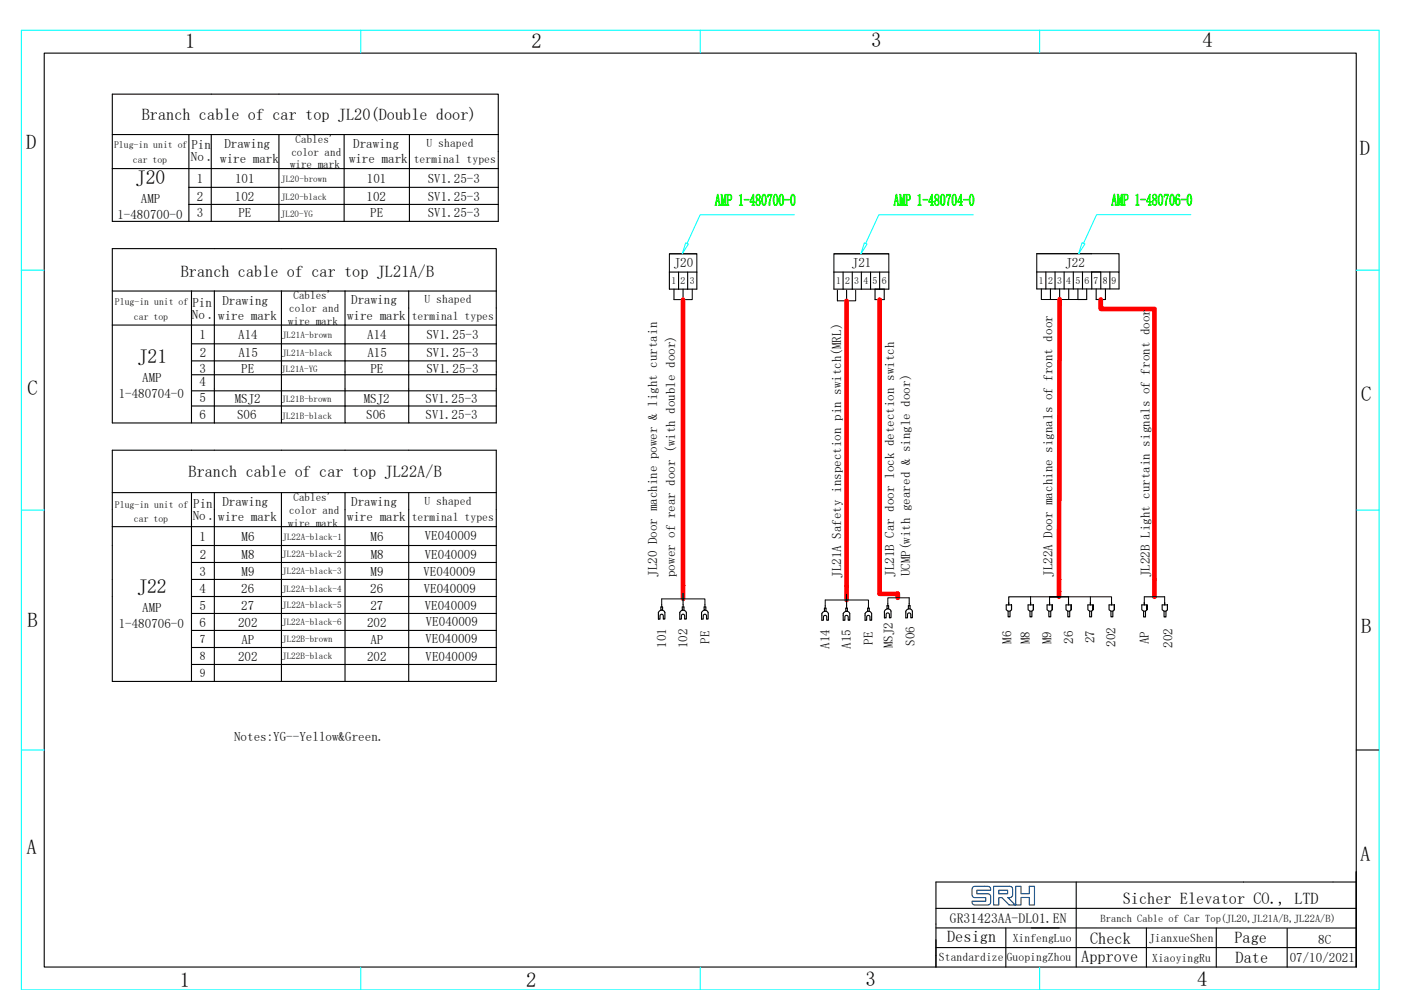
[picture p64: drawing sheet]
<svg xmlns="http://www.w3.org/2000/svg" width="297mm" height="210mm" viewBox="0 0 297 210" stroke-linecap="round" stroke-linejoin="round" font-family="sans-serif">
<defs><g id="words">
<g font-size="4.4">
<text x="39.3" y="10.1">1</text>
<text x="112.7" y="10.1">2</text>
<text x="184.7" y="10">3</text>
<text x="254.9" y="10">4</text>
<text x="5.5" y="31.7">D</text>
<text x="288.3" y="32.9">D</text>
<text x="5.8" y="83.7">C</text>
<text x="288.6" y="85">C</text>
<text x="5.8" y="133">B</text>
<text x="288.6" y="134.2">B</text>
<text x="5.6" y="181.2">A</text>
<text x="288.4" y="182.5">A</text>
<text x="38.1" y="209.3">1</text>
<text x="111.5" y="209.3">2</text>
<text x="183.5" y="209.1">3</text>
<text x="253.8" y="209.1">4</text>
</g>
<g font-size="4.1">
<text x="28.8" y="39.1">J20</text>
<text x="29.2" y="77.1">J21</text>
<text x="29.1" y="125.9">J22</text>
</g>
<g font-size="3.5">
<text x="30.1" y="25.6">Branch cable of car top JL20(Double door)</text>
<text x="38.3" y="58.7">Branch cable of car top JL21A/B</text>
<text x="40" y="101.2">Branch cable of car top JL22A/B</text>
<text x="238" y="191.7">Sicher Elevator CO., LTD</text>
<text x="200.8" y="199.9">Design</text>
<text x="231.1" y="200.2">Check</text>
<text x="261.7" y="200">Page</text>
<text x="229.3" y="204">Approve</text>
<text x="262" y="204.2">Date</text>
</g>
<text font-size="2.9" x="201.4" y="195.8">GR31423AA-DL01.EN</text>
<g font-size="2.8">
<text x="40.5" y="34.2">No .</text>
<text x="40.6" y="31.6">Pin</text>
<text x="46.7" y="34.6">wire mark</text>
<text x="47.6" y="31.4">Drawing</text>
<text x="74" y="34.6">wire mark</text>
<text x="74.9" y="31.4">Drawing</text>
<text x="41.7" y="38.7">1</text>
<text x="49.8" y="38.7">101</text>
<text x="77.8" y="38.7">101</text>
<text x="90.7" y="38.7">SV1.25-3</text>
<text x="24.9" y="46.5">1-480700-0</text>
<text x="29.9" y="43">AMP</text>
<text x="41.7" y="46.1">3</text>
<text x="41.7" y="42.5">2</text>
<text x="49.8" y="42.5">102</text>
<text x="50.6" y="46.1">PE</text>
<text x="77.7" y="42.5">102</text>
<text x="78.5" y="46.1">PE</text>
<text x="90.7" y="42.5">SV1.25-3</text>
<text x="90.7" y="46.1">SV1.25-3</text>
<text x="142.9" y="56.6">J20</text>
<text x="180.6" y="56.6">J21</text>
<text x="225.9" y="56.6">J22</text>
<text x="40.8" y="65.1">Pin</text>
<text x="47.2" y="64.6">Drawing</text>
<text x="74.5" y="64.6">Drawing</text>
<text x="40.7" y="67.7">No .</text>
<text x="42.3" y="71.9">1</text>
<text x="46.3" y="67.8">wire mark</text>
<text x="50.5" y="71.9">A14</text>
<text x="73.6" y="67.8">wire mark</text>
<text x="77.9" y="71.9">A14</text>
<text x="90.4" y="71.9">SV1.25-3</text>
<text x="42.3" y="75.7">2</text>
<text x="50.5" y="75.7">A15</text>
<text x="77.9" y="75.7">A15</text>
<text x="90.4" y="75.7">SV1.25-3</text>
<text x="30.2" y="80.9">AMP</text>
<text x="42.3" y="79">3</text>
<text x="42.3" y="81.9">4</text>
<text x="51.2" y="79">PE</text>
<text x="78.5" y="79">PE</text>
<text x="90.4" y="79">SV1.25-3</text>
<text x="25.2" y="84.5">1-480704-0</text>
<text x="42.3" y="85.3">5</text>
<text x="42.3" y="88.9">6</text>
<text x="49.8" y="85.5">MSJ2</text>
<text x="50.3" y="88.9">S06</text>
<text x="77.1" y="85.5">MSJ2</text>
<text x="77.6" y="88.9">S06</text>
<text x="90.2" y="85.5">SV1.25-3</text>
<text x="90.2" y="88.8">SV1.25-3</text>
<text x="41" y="107.7">Pin</text>
<text x="47.2" y="107.3">Drawing</text>
<text x="74.5" y="107.3">Drawing</text>
<text x="40.9" y="110.3">No .</text>
<text x="46.3" y="110.6">wire mark</text>
<text x="73.6" y="110.5">wire mark</text>
<text x="42.3" y="114.7">1</text>
<text x="42.3" y="118.5">2</text>
<text x="51.2" y="118.5">M8</text>
<text x="51.2" y="114.7">M6</text>
<text x="78.6" y="114.7">M6</text>
<text x="78.6" y="118.5">M8</text>
<text x="90.1" y="118.5">VE040009</text>
<text x="90.1" y="114.4">VE040009</text>
<text x="42.3" y="125.7">4</text>
<text x="42.3" y="122.1">3</text>
<text x="51.2" y="125.7">26</text>
<text x="51.2" y="122.1">M9</text>
<text x="78.5" y="125.7">26</text>
<text x="78.6" y="122.1">M9</text>
<text x="89.8" y="122.1">VE040009</text>
<text x="89.8" y="125.7">VE040009</text>
<text x="139.3" y="122.3" transform="rotate(-90 139.3 122.3)">JL20 Door machine power &amp; light curtain</text>
<text x="143.2" y="122.4" transform="rotate(-90 143.2 122.4)">power of rear door (with double door)</text>
<text x="178.4" y="122.6" transform="rotate(-90 178.4 122.6)">JL21A Safety inspection pin switch(MRL)</text>
<text x="189.6" y="122.4" transform="rotate(-90 189.6 122.4)">JL21B Car door lock detection switch</text>
<text x="193" y="122.3" transform="rotate(-90 193 122.3)">UCMP(with geared &amp; single door)</text>
<text x="223.1" y="122.4" transform="rotate(-90 223.1 122.4)">JL22A Door machine signals of front door</text>
<text x="243.8" y="122.4" transform="rotate(-90 243.8 122.4)">JL22B Light curtain signals of front door</text>
<text x="30.2" y="129.7">AMP</text>
<text x="42.3" y="129.3">5</text>
<text x="51.2" y="129.3">27</text>
<text x="78.5" y="129.3">27</text>
<text x="90" y="129.4">VE040009</text>
<text x="25.2" y="133.3">1-480706-0</text>
<text x="42.3" y="132.9">6</text>
<text x="50.5" y="132.9">202</text>
<text x="51.2" y="136.5">AP</text>
<text x="77.8" y="132.9">202</text>
<text x="78.5" y="136.5">AP</text>
<text x="90.2" y="136.3">VE040009</text>
<text x="90.3" y="132.9">VE040009</text>
<text x="141.2" y="137.4" transform="rotate(-90 141.2 137.4)">101</text>
<text x="145.8" y="137.5" transform="rotate(-90 145.8 137.5)">102</text>
<text x="150.4" y="136.5" transform="rotate(-90 150.4 136.5)">PE</text>
<text x="175.9" y="137.6" transform="rotate(-90 175.9 137.6)">A14</text>
<text x="180.4" y="137.6" transform="rotate(-90 180.4 137.6)">A15</text>
<text x="185.1" y="136.7" transform="rotate(-90 185.1 136.7)">PE</text>
<text x="189.3" y="137.5" transform="rotate(-90 189.3 137.5)">MSJ2</text>
<text x="194" y="136.9" transform="rotate(-90 194 136.9)">S06</text>
<text x="214.5" y="136.6" transform="rotate(-90 214.5 136.6)">M6</text>
<text x="218.4" y="136.6" transform="rotate(-90 218.4 136.6)">M8</text>
<text x="222.9" y="136.7" transform="rotate(-90 222.9 136.7)">M9</text>
<text x="227.5" y="136.5" transform="rotate(-90 227.5 136.5)">26</text>
<text x="232.1" y="136.5" transform="rotate(-90 232.1 136.5)">27</text>
<text x="236.5" y="137.2" transform="rotate(-90 236.5 137.2)">202</text>
<text x="243.6" y="136.6" transform="rotate(-90 243.6 136.6)">AP</text>
<text x="248.6" y="137.3" transform="rotate(-90 248.6 137.3)">202</text>
<text x="50.5" y="140.1">202</text>
<text x="77.8" y="140.1">202</text>
<text x="90.2" y="140.2">VE040009</text>
<text x="49.6" y="157.2">Notes:YG--Yellow&amp;Green.</text>
<text x="279.5" y="200.1">8C</text>
<text x="273.5" y="204.1">07/10/2021</text>
</g>
<g font-size="2.5">
<text x="87.7" y="34.7">terminal types</text>
<text x="90.4" y="31.1">U shaped</text>
<text x="90" y="64.3">U shaped</text>
<text x="87.3" y="67.8">terminal types</text>
<text x="90" y="107.1">U shaped</text>
<text x="87.3" y="110.6">terminal types</text>
<text x="42.4" y="136.4">7</text>
<text x="42.4" y="143.6">9</text>
<text x="42.4" y="140">8</text>
<text x="199.1" y="203.9">Standardize</text>
<text x="213.5" y="203.8">GuopingZhou</text>
<text x="214.7" y="199.8">XinfengLuo</text>
<text x="243.6" y="199.8">JianxueShen</text>
<text x="244.3" y="203.9">XiaoyingRu</text>
</g>
<g font-size="2.3">
<text x="61.5" y="35.7">wire mark</text>
<text x="61.8" y="33">color and</text>
<text x="62.7" y="30.3">Cables'</text>
<text x="62.2" y="63.4">Cables'</text>
<text x="61.1" y="68.9">wire mark</text>
<text x="61.3" y="66.2">color and</text>
<text x="62.2" y="106.2">Cables'</text>
<text x="61.1" y="111.7">wire mark</text>
<text x="61.3" y="109">color and</text>
</g>
<text font-size="2.2" x="233.4" y="195.6">Branch Cable of Car Top(JL20,JL21A/B,JL22A/B)</text>
<g font-size="2.1">
<text x="24.2" y="31.5">Plug-in unit of</text>
<text x="28.2" y="34.6">car top</text>
<text x="24.4" y="64.7">Plug-in unit of</text>
<text x="142.3" y="60.2">1</text>
<text x="144.3" y="60.2">2</text>
<text x="146.2" y="60.2">3</text>
<text x="177.2" y="60.2">1</text>
<text x="179.2" y="60.2">2</text>
<text x="181.1" y="60.2">3 4 5 6</text>
<text x="220.2" y="60.2">1</text>
<text x="222.2" y="60.2">2</text>
<text x="224.1" y="60.2">3 4 5 6</text>
<text x="231.9" y="60.2">7 8 9</text>
<text x="28.4" y="67.8">car top</text>
<text x="24.4" y="107.7">Plug-in unit of</text>
<text x="28.4" y="110.7">car top</text>
</g>
<g font-size="1.9">
<text x="59.6" y="38.6">JL20-brown</text>
<text x="59.6" y="46">JL20-YG</text>
<text x="59.6" y="42.4">JL20-black</text>
<text x="59.8" y="71.8">JL21A-brown</text>
<text x="59.8" y="75.6">JL21A-black</text>
<text x="59.6" y="78.9">JL21A-YG</text>
<text x="59.7" y="85.2">JL21B-brown</text>
<text x="59.7" y="88.8">JL21B-black</text>
<text x="59.9" y="118.2">JL22A-black-2</text>
<text x="59.9" y="114.4">JL22A-black-1</text>
<text x="59.8" y="125.5">JL22A-black-4</text>
<text x="59.9" y="121.8">JL22A-black-3</text>
<text x="59.9" y="129.1">JL22A-black-5</text>
<text x="59.8" y="132.7">JL22A-black-6</text>
<text x="59.9" y="136.2">JL22B-brown</text>
<text x="59.8" y="139.8">JL22B-black</text>
</g>
</g></defs>
<path d="M4.5 6.4h287.9v203.6h-287.9zM76.5 6.4v4.9M148.5 6.4v4.9M220.4 6.4v4.9M4.5 57.3h4.9M287.5 57.3h4.9M4.5 108.2h4.9M287.5 108.2h4.9M4.5 159.1h4.9M76.5 205.1v4.9M148.5 205.1v4.9M220.4 205.1v4.9" fill="none" stroke="#0ff" stroke-width=".23"/>
<g fill="none" stroke="#000" stroke-width=".23">
<path d="M9.4 11.3h278.1v193.8h-278.1zM23.8 28.5v7.3M23.8 35.8h81.8M40 28.5h-16.2v-8.5h81.8v8.5M40 28.5v18.5M40 39.7h65.6M40 28.5h65.6M44.8 28.5v18.5M59.1 28.5v18.5M73 28.5v18.5M86.8 28.5v18.5M105.6 28.5v18.5h-81.8v-11.2"/>
<path d="M40 43.4h65.6M141.9 57.7h5.8v3.6h-5.8zM143.9 57.7v3.6M145.8 57.7v3.6M176.8 57.7h11.6v3.6h-11.6zM178.8 57.7v3.6M180.7 57.7v3.6M182.6 57.7v3.6M184.6 57.7v3.6M186.5 57.7v3.6M221.7 57.7v3.6M223.7 57.7v3.6"/>
<path d="M225.6 57.7v3.6M227.6 57.7v3.6M229.5 57.7v3.6M231.4 53.8h5.9v3.9M235.3 57.7v3.6M23.8 61.7v7.2M23.8 68.9v20.8h16.8M23.8 68.9h81.4M40.6 61.7h-16.8v-9h81.4v9M40.6 61.7v24.4M40.6 72.9h64.6M40.6 61.7h64.6"/>
<path d="M40.6 76.5h64.6M40.6 79.5h64.6M45.4 61.7v28M59.7 61.7v28h13.5M73.2 61.7v28h13.5M86.7 61.7v28h18.5v-28M142.9 61.3v2.2M144.8 61.3v7.5M177.5 61.6v2.2M179.5 61.6v7.4M185.5 61.3v2.2M187.5 61.3v2.2"/>
<path d="M220.8 61.3v2.2M222.7 61.3v2.2M224.7 61.3v2.2M226.6 61.3v2.2M230.4 61.3v2.2h-1.9v-2.2M233.4 61.3v-3.6h-13.6v3.6h17.5v-3.6h-5.9l.1 3.6M234.4 61.3v2.2h-2v-2.2M23.8 95.5h81.4v49h-81.4zM40.6 86.1v3.6h4.8M40.6 82.9h64.6M40.6 86.1h64.6M45.4 89.7h14.3"/>
<path d="M23.8 104.5h81.4M23.8 111.7h81.4M40.6 115.7h64.6M40.6 119.3h64.6M40.6 104.5v40M45.4 104.5v40M59.7 104.5v40M73.2 104.5v40M86.7 104.5v40M40.6 122.9h64.6M40.6 126.5h64.6M40.6 130.1h64.6"/>
<path d="M40.6 133.7h64.6M40.6 137.3h64.6M139.6 130.3h.1M140.1 129.4l-.5 .5v1.4h.3l.1-.8 .3-.2 .3 .2v.8h.4v-1.4a.66 .66 0 0 0-.9-.5v-.7h.2h.2v.7M140.3 128.3v.4M144.1 130.3h.1M144.7 129.4l-.6 .5v1.4h.4v-.8l.3-.2 .3 .2 .1 .8h.3v-1.4a.7 .7 0 0 0-.8-.5v-.7h.1h.2v.7M144.8 125.8v2.5M144.8 128.3v.4M148.7 130.3h.1M149.3 129.4l-.6 .5v1.4h.4v-.8l.3-.2 .4 .2v.8h.3v-1.5l-.3-.3-.5-.1v-.7h.3v.7M149.5 128.3v.4"/>
<path d="M174.2 130.5h.1M174.8 129.7l-.6 .5v1.4h.4v-.8l.3-.3 .4 .3v.8h.3v-1.4a.66 .66 0 0 0-.8-.5v-.7h.2h.1v.7M175 128.5v.5M178.8 130.5h.1M179.3 129.7l-.5 .5v1.4h.3v-.8l.4-.3 .3 .3v.8h.4l-.1-1.5a.65 .65 0 0 0-.8-.4v-.7h.2h.2v.7M179.5 126.1v2.9M183.4 130.5h.1M184 129.7l-.6 .5v1.4h.3l.1-.8 .3-.3 .3 .3v.8h.4v-1.4a.66 .66 0 0 0-.8-.5v-.7h.1h.2v.7M184.1 128.5v.5M187.5 130h.1M188.1 129.2l-.6 .5v1.3h.4v-.8l.3-.2 .4 .2v.8h.3v-1.4a.67 .67 0 0 0-.8-.4v-.7h.1h.2v.7M188.2 128v.5"/>
<path d="M192 130h.1M192.6 129.2l-.6 .5v1.3h.4v-.8l.4-.2 .3 .2v.8h.3v-1.4a.65 .65 0 0 0-.8-.4v-.7h.2h.2v.7M192.8 126.8v1.7M213.7 129.6v1.2h.4v-1.2M214.5 128.3h-1.2v1l.4 .3h.4l.4-.3v-1v1M218.4 129.6v1.2h.4v-1.2M218.5 126.6h-4.6v1.7v-.5M218.5 127.8v.5M219.1 128.3h-1.1v1l.4 .3h.4l.3-.3v-1v1M222.4 129.6v1.2h.4v-1.2M222.5 127.8v.5M223.1 128.3h-1.1v1l.4 .3h.4l.3-.3v-1v1"/>
<path d="M224.5 126.6h-2h4v1.7M226.4 129.6v1.2h.4v-1.2M227.1 128.3h-1.1v1l.4 .3h.4l.3-.3v-1v1M231 129.6v1.2h.4v-1.2M231.2 127.8v.5M231.8 128.3h-1.1v1l.3 .3h.4l.4-.3v-1v1M235.5 129.6v1.2h.4v-1.2M235.7 127.8v.5M236.3 128.3h-1.2v1l.4 .3h.4l.4-.3v-1v1M242.5 129.6v1.3h.4v-1.3M242.6 127.8v.5M242.6 126.6h4.3"/>
<path d="M243.2 128.3h-1.1v1l.4 .3h.4l.3-.3v-1v1M246.8 129.6v1.3h.4v-1.3M246.9 127.8v.5M247.5 128.3h-1.1v1l.4 .3h.4l.3-.3v-1v1M40.6 140.9h64.6M287.5 159.1h4.9M198.4 196.8h89.1M198.4 192.7h89.1M213.3 196.8v8.3M228.2 187.1v18M243.1 196.8v8.3M257.9 196.8v8.3"/>
<path d="M272.9 196.9v8.2M287.5 184.9v20.2M287.5 187.1h-89.1v18M198.4 201h89.1"/>
</g>
<path d="M206.3 188.1l.8-.1a5.2 5.2 0 0 1 2.8 .2l.1 .6h-2.9v.8h2.4l.4 .2a2.8 2.8 0 0 1-.1 2.1h-3.4l-.3-.4v-.4h2.9v-.7h-1.9a.82 .82 0 0 1-.9-.2 .82 .82 0 0 1-.1-.9v-.8zM210.7 188l3.7 .1a2.02 2.02 0 0 1 0 2.2l-.7 .1 1.5 1.5h-1.2l-1.6-1.5h-.6v1.5h-1.1zM211.8 188.8h1.8v.8h-1.8zM215.3 188h1.2v1.6h1.7v-1.6h1.1v3.9h-1.1v-1.5h-1.7v1.5h-1.2z" fill="none" stroke="#003f7e" stroke-width=".23"/>
<path d="M144.8 63.5v63.5M179.5 63.8v63.5M186.5 63.5v62.4h3.9v.9M224.7 63.5l-.2 63.1M233.4 63.5v2h11.4v61.1" fill="none" stroke="#f00" stroke-width=".99"/>
<g fill="none" stroke="#000" stroke-width=".21">
<path d="M141.9 57.7v-3.9h5.8v3.9M141.9 53.8h5.8M176.8 57.7v-3.9h11.6v3.9M176.8 53.8h11.6M231.4 53.8h-11.6v3.9M146.8 61.3v2.2h-3.9M181.4 61.6v2.2h-3.9M185.5 63.5h2M220.8 63.5h7.7M140.3 128.3v-1.3h9.2v1.3M175 128.5v-1.2h9.1v1.2M192.8 126.8h-4.6v1.2"/>
<path d="M218.5 127.8v-1.2h17.2v1.2M222.5 126.6v1.2M231.2 126.6v1.2M242.6 126.6v1.2M246.9 126.6v1.2"/>
</g>
<path d="M145.4 51.5l.5 .3-1.2 2zM168.4 45.6h-20l-2.7 6M183.3 51.5l.5 .3-1.3 2zM206.3 45.6h-20l-2.8 6M229.4 51.5l.6 .2-1.3 2.1zM252.5 45.5h-20l-2.8 6.1" fill="none" stroke="#0ff" stroke-width=".21"/>
<g fill="#0f0" stroke="#0f0" stroke-width=".21">
<path d="M152.1 41.3l.2-.1 .5 2.4h-.5l.2-.2-.1-.7h-.5l-.1 .7 .2 .2h-.4zM152.1 41.5l-.2 1.1h.4zM152.8 41.2h.3l.3 1.9 .3-1.9h.3v2.4h-.4l.1-.2v-1.8l-.3 2-.4-2v1.8l.1 .2h-.3l.2-.2v-2zM154.1 41.2h.6a.67 .67 0 0 1 .3 1.2l-.6 .1v.9l.1 .2h-.4l.1-.2v-2zM154.5 41.3l-.1 1.1a.55 .55 0 0 0 .7-.5 .55 .55 0 0 0-.6-.6zM156.8 41.4l.4-.2v2.1l.3 .3h-.7l.2-.3v-1.7zM157.8 42.3l1 .1zM159.7 41.2l.1 1.6h.3l-.3 .1v.5l.2 .2h-.6l.2-.2 .1-.5h-.7zM159.6 41.6l-.5 1.2h.6zM160.6 42.4a.55 .55 0 0 0-.3 .6 .55 .55 0 0 0 .7 .4l.1-.1a.73 .73 0 0 0-.5-.9zM160.4 41.4a.53 .53 0 0 1 .8 .1 .53 .53 0 0 1-.2 .8h-.1a.72 .72 0 0 1-.1 1.3l-.5-.4v-.3l.3-.6a.7 .7 0 0 1-.2-.9zM160.5 41.4l-.1 .3 .2 .4 .2 .2 .3-.3a.43 .43 0 0 0-.1-.5 .43 .43 0 0 0-.5-.1zM161.9 41.3l-.2 .5v.8l.1 .7 .3 .2a2.28 2.28 0 0 0-.1-2.2zM161.7 41.4l.4-.2a1.95 1.95 0 0 1 0 2.4h-.1a1.47 1.47 0 0 1-.4-2zM162.8 41.2h.9l-.4 1.3-.1 1.1-.2-.2 .1-.5 .5-1.4h-.7l-.1 .3zM164.4 41.3a2.31 2.31 0 0 0 0 2.2h.1a2.18 2.18 0 0 0-.1-2.2zM164.3 41.2a1 1 0 0 1 .6 1.3l-.2 .9-.4 .2a1.94 1.94 0 0 1 0-2.4zM165.6 41.3l-.2 1.3 .1 .7 .2 .2a2.18 2.18 0 0 0 0-2.2zM165.5 41.2a1 1 0 0 1 .7 1.3l-.3 .9-.2 .2a1.42 1.42 0 0 1-.4-2zM166.3 42.3l1.1 .1zM168 41.3l-.2 1.3 .1 .7 .3 .2a2.14 2.14 0 0 0-.1-2.2zM168 41.2h.2a1.95 1.95 0 0 1 0 2.4h-.2a1.95 1.95 0 0 1 0-2.4z"/>
<path d="M190 41.3l.1-.1 .5 2.4h-.4v-.9h-.4v.9h-.3zM190 41.5l-.2 1.1h.4zM190.7 41.2h.3l.3 1.9 .3-1.9h.3l-.2 .2v2l.2 .2h-.4l.1-.2v-1.8l-.3 2-.4-2v1.8l.1 .2h-.3zM192 41.2h.5a.64 .64 0 0 1 .5 .8 .64 .64 0 0 1-.7 .5v1l.1 .1h-.4l.1-.2v-2zM192.3 41.3v1.1a.53 .53 0 0 0 .6-.5 .53 .53 0 0 0-.6-.6zM194.6 41.4l.5-.2v2.1l.2 .3h-.7l.3-.3v-1.7zM195.7 42.3l1 .1zM197.6 41.2l.1 1.6h.3l-.3 .1v.5l.2 .2h-.6l.2-.2v-.5h-.6zM197.5 41.6l-.5 1.2h.5zM198.5 42.4l-.2 .7 .2 .4h.2l.3-.4-.1-.3zM198.3 41.4a.54 .54 0 0 1 .8 .2 .54 .54 0 0 1-.3 .7l.1 .1a.72 .72 0 0 1-.2 1.2l-.5-.4-.1-.3 .4-.6a.68 .68 0 0 1-.2-.9zM198.4 41.4a.53 .53 0 0 0 .4 .8l.1-.2a.42 .42 0 0 0 0-.5 .42 .42 0 0 0-.5-.1zM199.8 41.3a2.31 2.31 0 0 0 0 2.2h.1a2.18 2.18 0 0 0 0-2.2zM199.8 41.2h.2a1.95 1.95 0 0 1 0 2.4h-.2a1.92 1.92 0 0 1 0-2.4zM200.7 41.2h.9l-.4 1.3-.1 1-.1 .1a2.73 2.73 0 0 1 .4-2.1h-.6l-.1 .3zM202.2 41.3l-.2 1.3 .1 .7 .3 .2a2.18 2.18 0 0 0-.1-2.2zM202.2 41.2h.2a1.87 1.87 0 0 1 0 2.4h-.1a1.42 1.42 0 0 1-.3-2zM203.7 41.2l.1 1.6h.3l-.3 .1v.5l.2 .2h-.6l.2-.2 .1-.5h-.7zM203.6 41.6l-.5 1.2h.6zM204.2 42.3l1.1 .1zM205.9 41.3l-.2 .5v.8l.1 .7 .3 .2a2.14 2.14 0 0 0-.1-2.2zM205.7 41.4l.4-.2a1.95 1.95 0 0 1 0 2.4h-.2a2.14 2.14 0 0 1-.2-2.2z"/>
<path d="M236.2 41.2h.1l.5 2.3h-.4l.1-.1-.1-.7h-.4l-.1 .7 .1 .1h-.4zM236.2 41.5l-.2 1.1h.4zM236.9 41.2h.3l.2 1.8 .3-1.8h.4l-.2 .2v2l.2 .1h-.5l.2-.1v-1.8l-.4 1.9-.3-1.9 .1 1.9h-.3l.1-.1v-2zM238.1 41.2h.6a.67 .67 0 0 1 .3 1.1l-.6 .1v1l.2 .1h-.5l.2-.1v-2zM238.5 41.3l-.1 1.1a.53 .53 0 0 0 .7-.5 .53 .53 0 0 0-.6-.6zM240.8 41.4l.4-.2v2.1l.3 .2h-.7l.3-.2v-1.7zM241.8 42.3h1.1v.1h-1.1zM243.8 41.2l.1 1.5h.2l-.2 .1v.5l.2 .2h-.6l.2-.1v-.6h-.6zM243.7 41.5l-.5 1.2h.5zM244.6 42.4l-.1 .2a.43 .43 0 0 0 0 .7 .43 .43 0 0 0 .6 0 .61 .61 0 0 0-.5-.9zM244.5 41.3a.55 .55 0 0 1 .8 .2 .55 .55 0 0 1-.3 .8l.3 .4v.4l-.3 .4-.2 .1-.3-.2a.75 .75 0 0 1 .1-1.1 .68 .68 0 0 1-.1-1zM244.6 41.3l-.1 .2a.53 .53 0 0 0 .5 .7l.1-.2a.43 .43 0 0 0 0-.5 .43 .43 0 0 0-.5-.2zM246 41.3l-.2 .5-.1 .8 .2 .7 .2 .2a2.14 2.14 0 0 0-.1-2.2zM245.7 41.3l.4-.1a1.75 1.75 0 0 1-.1 2.4l-.3-.3-.1-.6zM246.9 41.2h.8l-.4 1.3-.1 1.1-.1-.2v-.5l.5-1.5-.6 .1-.1 .3zM248.4 41.3l-.2 .5v.8l.1 .7 .3 .2a2.28 2.28 0 0 0-.1-2.2zM248.2 41.3l.4-.1a1.75 1.75 0 0 1-.1 2.4l-.4-.3-.1-.6zM249.5 42.3a.73 .73 0 0 0 .3 1.2 .91 .91 0 0 0-.1-1.3zM249.5 41.4l.4-.2 .2 .3-.1 .1-.2-.3-.2 .1-.2 1a.37 .37 0 0 1 .3-.3 .37 .37 0 0 1 .4 .2 .8 .8 0 0 1-.5 1.3 1.86 1.86 0 0 1-.1-2.2zM250.4 42.3h1.1v.1h-1.1zM252.1 41.3l-.2 1.3 .1 .7 .2 .2a2.18 2.18 0 0 0 0-2.2zM251.9 41.3l.4-.1a1.75 1.75 0 0 1-.1 2.4h-.1a2.05 2.05 0 0 1-.2-2.3z"/>
</g>
<use href="#words"/>
</svg>
